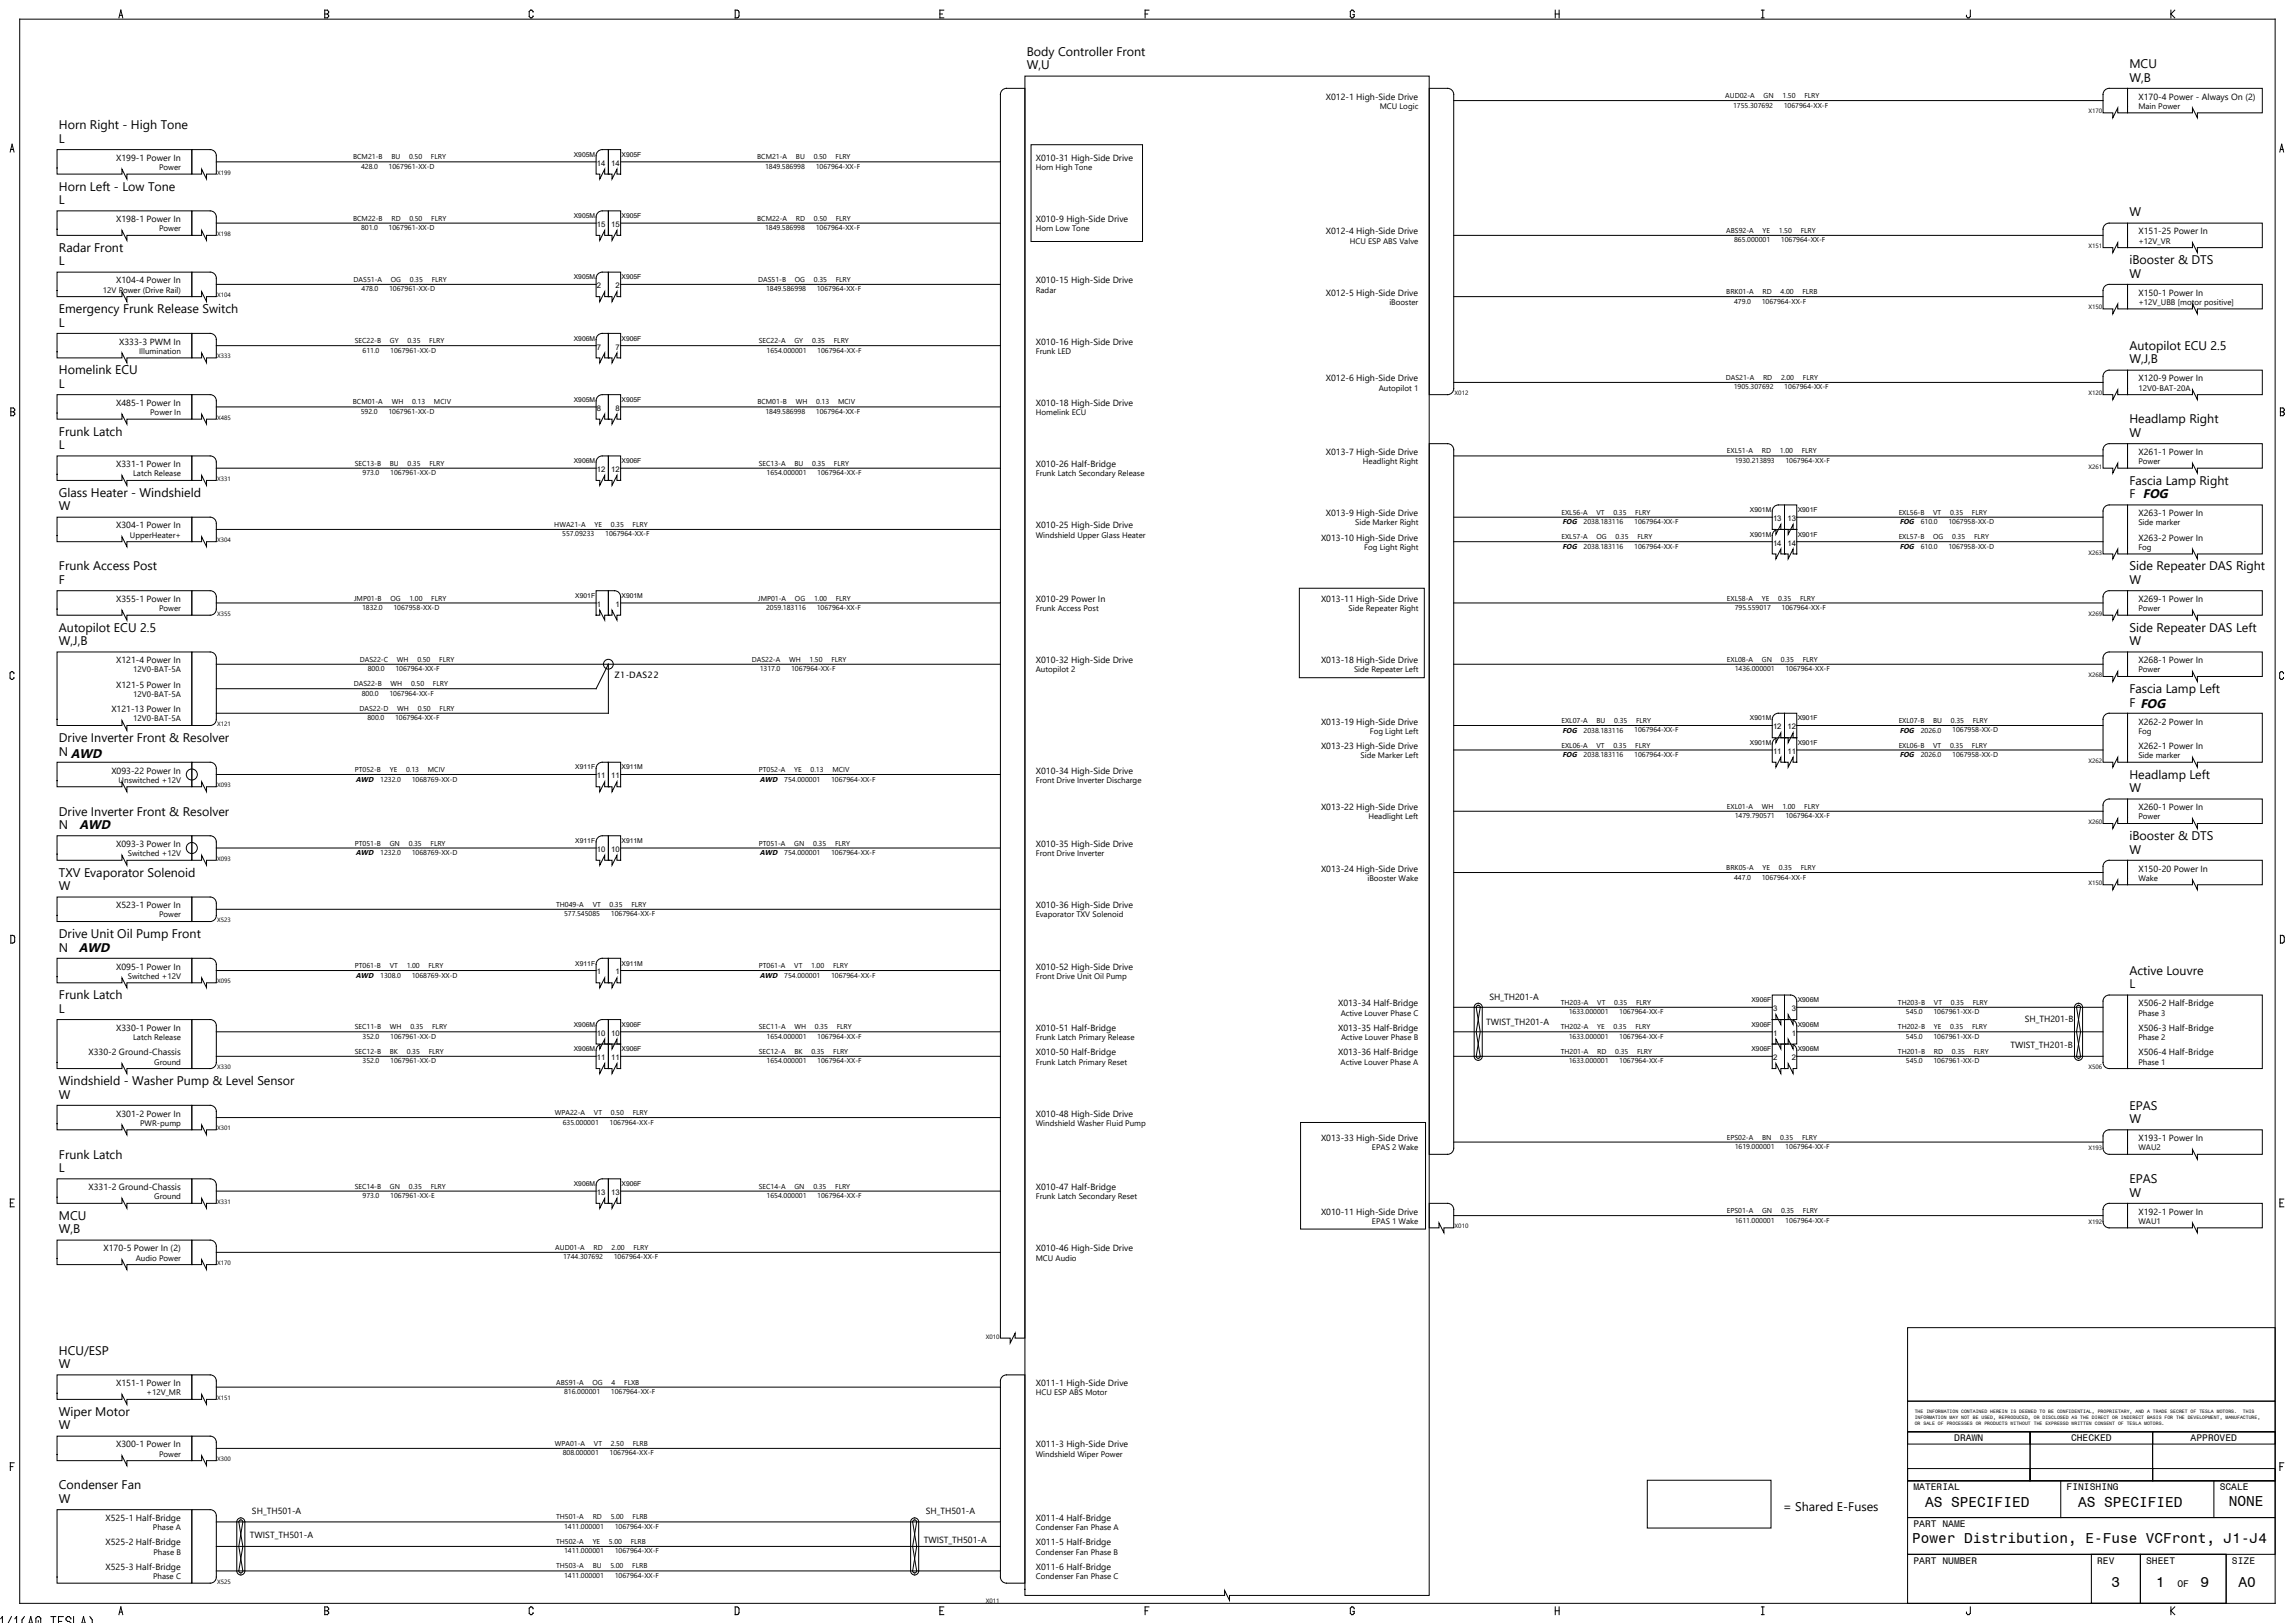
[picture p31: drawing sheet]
<svg xmlns="http://www.w3.org/2000/svg" width="1189mm" height="841mm" viewBox="0 0 1189 841" stroke-linecap="round" stroke-linejoin="round" font-family="sans-serif">
<defs><g id="words">
<g font-size="7.5">
<text x="998" y="781">AS SPECIFIED</text>
<text x="1077" y="781">AS SPECIFIED</text>
<text x="1155" y="781">NONE</text>
<text x="991" y="799">Power Distribution, E-Fuse VCFront, J1-J4</text>
<text x="1094" y="822">3</text>
<text x="1117" y="822">1</text>
<text x="1140" y="822">9</text>
<text x="1160" y="822">A0</text>
</g>
<g font-size="6.6">
<text x="41" y="430">AWD</text>
<text x="41" y="493">AWD</text>
</g>
<g font-size="6.5">
<text x="532" y="29">Body Controller Front</text>
<text x="532" y="36">W,U</text>
<text x="1104" y="35">MCU</text>
<text x="1104" y="42">W,B</text>
<text x="31" y="67">Horn Right - High Tone</text>
<text x="31" y="74">L</text>
<text x="31" y="99">Horn Left - Low Tone</text>
<text x="31" y="106">L</text>
<text x="1104" y="112">W</text>
<text x="31" y="131">Radar Front</text>
<text x="31" y="138">L</text>
<text x="1104" y="137">iBooster &amp; DTS</text>
<text x="1104" y="144">W</text>
<text x="31" y="162">Emergency Frunk Release Switch</text>
<text x="31" y="169">L</text>
<text x="1104" y="181">Autopilot ECU 2.5</text>
<text x="1104" y="188">W,J,B</text>
<text x="31" y="194">Homelink ECU</text>
<text x="31" y="201">L</text>
<text x="1104" y="219">Headlamp Right</text>
<text x="31" y="226">Frunk Latch</text>
<text x="1104" y="226">W</text>
<text x="31" y="233">L</text>
<text x="1104" y="251">Fascia Lamp Right</text>
<text x="31" y="258">Glass Heater - Windshield</text>
<text x="1104" y="258">F FOG</text>
<text x="31" y="265">W</text>
<text x="31" y="296">Frunk Access Post</text>
<text x="1104" y="296">Side Repeater DAS Right</text>
<text x="31" y="303">F</text>
<text x="1104" y="303">W</text>
<text x="31" y="327">Autopilot ECU 2.5</text>
<text x="1104" y="327">Side Repeater DAS Left</text>
<text x="31" y="334">W,J,B</text>
<text x="1104" y="334">W</text>
<text x="1104" y="359">Fascia Lamp Left</text>
<text x="1104" y="366">F FOG</text>
<text x="31" y="385">Drive Inverter Front &amp; Resolver</text>
<text x="31" y="392">N AWD</text>
<text x="1104" y="404">Headlamp Left</text>
<text x="1104" y="411">W</text>
<text x="31" y="423">Drive Inverter Front &amp; Resolver</text>
<text x="31" y="430">N</text>
<text x="1104" y="435">iBooster &amp; DTS</text>
<text x="1104" y="442">W</text>
<text x="31" y="454">TXV Evaporator Solenoid</text>
<text x="31" y="461">W</text>
<text x="31" y="486">Drive Unit Oil Pump Front</text>
<text x="31" y="493">N</text>
<text x="1104" y="505">Active Louvre</text>
<text x="1104" y="512">L</text>
<text x="31" y="518">Frunk Latch</text>
<text x="31" y="525">L</text>
<text x="31" y="562">Windshield - Washer Pump &amp; Level Sensor</text>
<text x="31" y="569">W</text>
<text x="1104" y="575">EPAS</text>
<text x="1104" y="582">W</text>
<text x="31" y="600">Frunk Latch</text>
<text x="31" y="607">L</text>
<text x="1104" y="613">EPAS</text>
<text x="1104" y="620">W</text>
<text x="31" y="632">MCU</text>
<text x="31" y="639">W,B</text>
<text x="31" y="702">HCU/ESP</text>
<text x="31" y="709">W</text>
<text x="31" y="734">Wiper Motor</text>
<text x="31" y="741">W</text>
<text x="31" y="772">Condenser Fan</text>
<text x="31" y="779">W</text>
<text x="924" y="783">= Shared E-Fuses</text>
</g>
<g font-size="5">
<text x="1013" y="747">DRAWN</text>
<text x="1073" y="747">CHECKED</text>
<text x="1135" y="747">APPROVED</text>
<text x="992" y="772">MATERIAL</text>
<text x="1071" y="772">FINISHING</text>
<text x="1150" y="772">SCALE</text>
<text x="992" y="791">PART NAME</text>
<text x="992" y="810">PART NUMBER</text>
<text x="1087" y="810">REV</text>
<text x="1112" y="810">SHEET</text>
<text x="1157" y="810">SIZE</text>
<text x="1128" y="822">OF</text>
</g>
<g font-size="4.6">
<text x="687" y="52">X012-1 High-Side Drive</text>
<text x="1108" y="52">X170-4 Power - Always On (2)</text>
<text x="60" y="83">X199-1 Power In</text>
<text x="537" y="83">X010-31 High-Side Drive</text>
<text x="60" y="115">X198-1 Power In</text>
<text x="537" y="115">X010-9 High-Side Drive</text>
<text x="687" y="121">X012-4 High-Side Drive</text>
<text x="1108" y="121">X151-25 Power In</text>
<text x="60" y="147">X104-4 Power In</text>
<text x="537" y="147">X010-15 High-Side Drive</text>
<text x="687" y="153">X012-5 High-Side Drive</text>
<text x="1108" y="153">X150-1 Power In</text>
<text x="62" y="179">X333-3 PWM In</text>
<text x="537" y="179">X010-16 High-Side Drive</text>
<text x="687" y="198">X012-6 High-Side Drive</text>
<text x="1108" y="198">X120-9 Power In</text>
<text x="60" y="210">X485-1 Power In</text>
<text x="537" y="210">X010-18 High-Side Drive</text>
<text x="687" y="236">X013-7 High-Side Drive</text>
<text x="1108" y="236">X261-1 Power In</text>
<text x="60" y="242">X331-1 Power In</text>
<text x="537" y="242">X010-26 Half-Bridge</text>
<text x="687" y="268">X013-9 High-Side Drive</text>
<text x="1108" y="268">X263-1 Power In</text>
<text x="60" y="274">X304-1 Power In</text>
<text x="537" y="274">X010-25 High-Side Drive</text>
<text x="685" y="280">X013-10 High-Side Drive</text>
<text x="1108" y="280">X263-2 Power In</text>
<text x="60" y="312">X355-1 Power In</text>
<text x="537" y="312">X010-29 Power In</text>
<text x="685" y="312">X013-11 High-Side Drive</text>
<text x="1108" y="312">X269-1 Power In</text>
<text x="60" y="344">X121-4 Power In</text>
<text x="537" y="344">X010-32 High-Side Drive</text>
<text x="685" y="344">X013-18 High-Side Drive</text>
<text x="1108" y="344">X268-1 Power In</text>
<text x="318" y="352">Z1-DAS22</text>
<text x="60" y="356">X121-5 Power In</text>
<text x="58" y="369">X121-13 Power In</text>
<text x="685" y="375">X013-19 High-Side Drive</text>
<text x="1108" y="375">X262-2 Power In</text>
<text x="685" y="388">X013-23 High-Side Drive</text>
<text x="1108" y="388">X262-1 Power In</text>
<text x="58" y="401">X093-22 Power In</text>
<text x="537" y="401">X010-34 High-Side Drive</text>
<text x="685" y="420">X013-22 High-Side Drive</text>
<text x="1108" y="420">X260-1 Power In</text>
<text x="60" y="439">X093-3 Power In</text>
<text x="537" y="439">X010-35 High-Side Drive</text>
<text x="685" y="452">X013-24 High-Side Drive</text>
<text x="1108" y="452">X150-20 Power In</text>
<text x="60" y="471">X523-1 Power In</text>
<text x="537" y="471">X010-36 High-Side Drive</text>
<text x="60" y="502">X095-1 Power In</text>
<text x="537" y="502">X010-52 High-Side Drive</text>
<text x="693" y="521">X013-34 Half-Bridge</text>
<text x="772" y="518">SH_TH201-A</text>
<text x="1108" y="521">X506-2 Half-Bridge</text>
<text x="770" y="531">TWIST_TH201-A</text>
<text x="1049" y="530">SH_TH201-B</text>
<text x="60" y="534">X330-1 Power In</text>
<text x="537" y="534">X010-51 Half-Bridge</text>
<text x="693" y="534">X013-35 Half-Bridge</text>
<text x="1108" y="534">X506-3 Half-Bridge</text>
<text x="1042" y="543">TWIST_TH201-B</text>
<text x="46" y="547">X330-2 Ground-Chassis</text>
<text x="537" y="547">X010-50 Half-Bridge</text>
<text x="693" y="547">X013-36 Half-Bridge</text>
<text x="1108" y="547">X506-4 Half-Bridge</text>
<text x="60" y="579">X301-2 Power In</text>
<text x="537" y="579">X010-48 High-Side Drive</text>
<text x="685" y="591">X013-33 High-Side Drive</text>
<text x="1108" y="591">X193-1 Power In</text>
<text x="46" y="617">X331-2 Ground-Chassis</text>
<text x="537" y="617">X010-47 Half-Bridge</text>
<text x="685" y="629">X010-11 High-Side Drive</text>
<text x="1108" y="629">X192-1 Power In</text>
<text x="54" y="648">X170-5 Power In (2)</text>
<text x="537" y="648">X010-46 High-Side Drive</text>
<text x="60" y="718">X151-1 Power In</text>
<text x="537" y="718">X011-1 High-Side Drive</text>
<text x="60" y="750">X300-1 Power In</text>
<text x="537" y="750">X011-3 High-Side Drive</text>
<text x="131" y="785">SH_TH501-A</text>
<text x="480" y="785">SH_TH501-A</text>
<text x="55" y="788">X525-1 Half-Bridge</text>
<text x="537" y="788">X011-4 Half-Bridge</text>
<text x="130" y="797">TWIST_TH501-A</text>
<text x="55" y="801">X525-2 Half-Bridge</text>
<text x="479" y="800">TWIST_TH501-A</text>
<text x="537" y="801">X011-5 Half-Bridge</text>
<text x="55" y="814">X525-3 Half-Bridge</text>
<text x="537" y="814">X011-6 Half-Bridge</text>
</g>
<g font-size="4.2">
<text x="715" y="56">MCU Logic</text>
<text x="1108" y="56">Main Power</text>
<text x="82" y="88">Power</text>
<text x="537" y="88">Horn High Tone</text>
<text x="82" y="120">Power</text>
<text x="537" y="120">Horn Low Tone</text>
<text x="700" y="126">HCU ESP ABS Valve</text>
<text x="1108" y="126">+12V_VR</text>
<text x="53" y="152">12V Power (Drive Rail)</text>
<text x="537" y="152">Radar</text>
<text x="720" y="158">iBooster</text>
<text x="1108" y="158">+12V_UBB [motor positive]</text>
<text x="72" y="183">Illumination</text>
<text x="537" y="183">Frunk LED</text>
<text x="715" y="202">Autopilot 1</text>
<text x="1108" y="202">12V0-BAT-20A</text>
<text x="78" y="215">Power In</text>
<text x="537" y="215">Homelink ECU</text>
<text x="706" y="241">Headlight Right</text>
<text x="1108" y="241">Power</text>
<text x="69" y="247">Latch Release</text>
<text x="537" y="247">Frunk Latch Secondary Release</text>
<text x="702" y="272">Side Marker Right</text>
<text x="1108" y="272">Side marker</text>
<text x="67" y="279">UpperHeater+</text>
<text x="537" y="279">Windshield Upper Glass Heater</text>
<text x="707" y="285">Fog Light Right</text>
<text x="1108" y="285">Fog</text>
<text x="82" y="317">Power</text>
<text x="537" y="317">Frunk Access Post</text>
<text x="699" y="317">Side Repeater Right</text>
<text x="1108" y="317">Power</text>
<text x="69" y="348">12V0-BAT-5A</text>
<text x="537" y="348">Autopilot 2</text>
<text x="702" y="348">Side Repeater Left</text>
<text x="1108" y="348">Power</text>
<text x="69" y="361">12V0-BAT-5A</text>
<text x="69" y="374">12V0-BAT-5A</text>
<text x="710" y="380">Fog Light Left</text>
<text x="1108" y="380">Fog</text>
<text x="705" y="393">Side Marker Left</text>
<text x="1108" y="393">Side marker</text>
<text x="61" y="406">Unswitched +12V</text>
<text x="537" y="406">Front Drive Inverter Discharge</text>
<text x="709" y="425">Headlight Left</text>
<text x="1108" y="425">Power</text>
<text x="66" y="444">Switched +12V</text>
<text x="537" y="444">Front Drive Inverter</text>
<text x="709" y="456">iBooster Wake</text>
<text x="1108" y="456">Wake</text>
<text x="82" y="475">Power</text>
<text x="537" y="475">Evaporator TXV Solenoid</text>
<text x="66" y="507">Switched +12V</text>
<text x="537" y="507">Front Drive Unit Oil Pump</text>
<text x="695" y="526">Active Louver Phase C</text>
<text x="1108" y="526">Phase 3</text>
<text x="69" y="539">Latch Release</text>
<text x="537" y="539">Frunk Latch Primary Release</text>
<text x="695" y="539">Active Louver Phase B</text>
<text x="1108" y="539">Phase 2</text>
<text x="80" y="552">Ground</text>
<text x="537" y="552">Frunk Latch Primary Reset</text>
<text x="695" y="552">Active Louver Phase A</text>
<text x="1108" y="552">Phase 1</text>
<text x="73" y="583">PWR-pump</text>
<text x="537" y="583">Windshield Washer Fluid Pump</text>
<text x="711" y="596">EPAS 2 Wake</text>
<text x="1108" y="596">WAU2</text>
<text x="80" y="621">Ground</text>
<text x="537" y="621">Frunk Latch Secondary Reset</text>
<text x="711" y="634">EPAS 1 Wake</text>
<text x="1108" y="634">WAU1</text>
<text x="70" y="653">Audio Power</text>
<text x="537" y="653">MCU Audio</text>
<text x="76" y="723">+12V_MR</text>
<text x="537" y="723">HCU ESP ABS Motor</text>
<text x="82" y="755">Power</text>
<text x="537" y="755">Windshield Wiper Power</text>
<text x="79" y="793">Phase A</text>
<text x="537" y="793">Condenser Fan Phase A</text>
<text x="80" y="806">Phase B</text>
<text x="537" y="806">Condenser Fan Phase B</text>
<text x="79" y="818">Phase C</text>
<text x="537" y="818">Condenser Fan Phase C</text>
</g>
<g font-size="4">
<text x="309" y="86">14</text>
<text x="317" y="86">14</text>
<text x="309" y="118">15</text>
<text x="317" y="118">15</text>
<text x="309" y="149">2</text>
<text x="319" y="149">2</text>
<text x="309" y="181">7</text>
<text x="319" y="181">7</text>
<text x="309" y="213">8</text>
<text x="319" y="213">8</text>
<text x="309" y="245">12</text>
<text x="317" y="245">12</text>
<text x="919" y="270">13</text>
<text x="926" y="270">13</text>
<text x="919" y="283">14</text>
<text x="926" y="283">14</text>
<text x="309" y="314">1</text>
<text x="319" y="314">1</text>
<text x="919" y="378">12</text>
<text x="926" y="378">12</text>
<text x="919" y="391">11</text>
<text x="926" y="391">11</text>
<text x="309" y="403">11</text>
<text x="317" y="403">11</text>
<text x="309" y="441">10</text>
<text x="317" y="441">10</text>
<text x="309" y="505">1</text>
<text x="319" y="505">1</text>
<text x="919" y="524">3</text>
<text x="929" y="524">3</text>
<text x="309" y="537">10</text>
<text x="317" y="537">10</text>
<text x="919" y="537">1</text>
<text x="929" y="537">1</text>
<text x="309" y="549">11</text>
<text x="317" y="549">11</text>
<text x="919" y="549">2</text>
<text x="929" y="549">2</text>
<text x="309" y="619">13</text>
<text x="317" y="619">13</text>
</g>
<g font-size="3.8">
<text x="810" y="272">FOG</text>
<text x="985" y="272">FOG</text>
<text x="810" y="284">FOG</text>
<text x="985" y="284">FOG</text>
<text x="810" y="380">FOG</text>
<text x="985" y="380">FOG</text>
<text x="810" y="392">FOG</text>
<text x="985" y="392">FOG</text>
<text x="184" y="405">AWD</text>
<text x="394" y="405">AWD</text>
<text x="184" y="443">AWD</text>
<text x="394" y="443">AWD</text>
<text x="184" y="507">AWD</text>
<text x="394" y="507">AWD</text>
</g>
<g font-size="3.7">
<text x="894" y="51">AUD02-A</text>
<text x="914" y="51">GN</text>
<text x="924" y="51">1.50</text>
<text x="935" y="51">FLRY</text>
<text x="898" y="56">1755.307692</text>
<text x="924" y="56">1067964-XX-F</text>
<text x="183" y="83">BCM21-B</text>
<text x="203" y="83">BU</text>
<text x="212" y="83">0.50</text>
<text x="223" y="83">FLRY</text>
<text x="392" y="83">BCM21-A</text>
<text x="413" y="83">BU</text>
<text x="422" y="83">0.50</text>
<text x="433" y="83">FLRY</text>
<text x="187" y="88">428.0</text>
<text x="201" y="88">1067961-XX-D</text>
<text x="396" y="88">1849.586998</text>
<text x="423" y="88">1067964-XX-F</text>
<text x="183" y="114">BCM22-B</text>
<text x="187" y="119">801.0</text>
<text x="201" y="119">1067961-XX-D</text>
<text x="203" y="114">RD</text>
<text x="212" y="114">0.50</text>
<text x="224" y="114">FLRY</text>
<text x="392" y="114">BCM22-A</text>
<text x="396" y="119">1849.586998</text>
<text x="413" y="114">RD</text>
<text x="422" y="114">0.50</text>
<text x="423" y="119">1067964-XX-F</text>
<text x="433" y="114">FLRY</text>
<text x="895" y="121">ABS92-A</text>
<text x="899" y="126">865.000001</text>
<text x="913" y="121">YE</text>
<text x="922" y="121">1.50</text>
<text x="923" y="126">1067964-XX-F</text>
<text x="933" y="121">FLRY</text>
<text x="183" y="146">DAS51-A</text>
<text x="203" y="146">OG</text>
<text x="212" y="146">0.35</text>
<text x="224" y="146">FLRY</text>
<text x="393" y="146">DAS51-B</text>
<text x="412" y="146">OG</text>
<text x="422" y="146">0.35</text>
<text x="433" y="146">FLRY</text>
<text x="187" y="151">478.0</text>
<text x="202" y="151">1067961-XX-D</text>
<text x="397" y="151">1849.586998</text>
<text x="423" y="151">1067964-XX-F</text>
<text x="895" y="152">BRK01-A</text>
<text x="913" y="152">RD</text>
<text x="923" y="152">4.00</text>
<text x="934" y="152">FLRB</text>
<text x="899" y="157">479.0</text>
<text x="913" y="157">1067964-XX-F</text>
<text x="184" y="178">SEC22-B</text>
<text x="202" y="178">GY</text>
<text x="211" y="178">0.35</text>
<text x="222" y="178">FLRY</text>
<text x="393" y="178">SEC22-A</text>
<text x="412" y="178">GY</text>
<text x="421" y="178">0.35</text>
<text x="432" y="178">FLRY</text>
<text x="188" y="183">611.0</text>
<text x="202" y="183">1067961-XX-D</text>
<text x="397" y="183">1654.000001</text>
<text x="424" y="183">1067964-XX-F</text>
<text x="894" y="197">DAS21-A</text>
<text x="914" y="197">RD</text>
<text x="923" y="197">2.00</text>
<text x="934" y="197">FLRY</text>
<text x="898" y="202">1905.307692</text>
<text x="925" y="202">1067964-XX-F</text>
<text x="183" y="210">BCM01-A</text>
<text x="203" y="210">WH</text>
<text x="214" y="210">0.13</text>
<text x="225" y="210">MCIV</text>
<text x="393" y="210">BCM01-B</text>
<text x="412" y="210">WH</text>
<text x="423" y="210">0.13</text>
<text x="434" y="210">MCIV</text>
<text x="187" y="214">592.0</text>
<text x="201" y="214">1067961-XX-D</text>
<text x="397" y="214">1849.586998</text>
<text x="423" y="214">1067964-XX-F</text>
<text x="895" y="235">EXL51-A</text>
<text x="899" y="240">1930.213893</text>
<text x="913" y="235">RD</text>
<text x="922" y="235">1.00</text>
<text x="925" y="240">1067964-XX-F</text>
<text x="934" y="235">FLRY</text>
<text x="184" y="241">SEC13-B</text>
<text x="202" y="241">BU</text>
<text x="211" y="241">0.35</text>
<text x="223" y="241">FLRY</text>
<text x="393" y="241">SEC13-A</text>
<text x="412" y="241">BU</text>
<text x="421" y="241">0.35</text>
<text x="432" y="241">FLRY</text>
<text x="188" y="246">973.0</text>
<text x="202" y="246">1067961-XX-D</text>
<text x="397" y="246">1654.000001</text>
<text x="424" y="246">1067964-XX-F</text>
<text x="809" y="267">EXL56-A</text>
<text x="827" y="267">VT</text>
<text x="836" y="267">0.35</text>
<text x="847" y="267">FLRY</text>
<text x="984" y="267">EXL56-B</text>
<text x="1002" y="267">VT</text>
<text x="1011" y="267">0.35</text>
<text x="1022" y="267">FLRY</text>
<text x="287" y="273">HWA21-A</text>
<text x="308" y="273">YE</text>
<text x="317" y="273">0.35</text>
<text x="328" y="273">FLRY</text>
<text x="821" y="272">2038.183116</text>
<text x="847" y="272">1067964-XX-F</text>
<text x="995" y="272">610.0</text>
<text x="1010" y="272">1067958-XX-D</text>
<text x="291" y="278">557.09233</text>
<text x="314" y="278">1067964-XX-F</text>
<text x="809" y="279">EXL57-A</text>
<text x="827" y="279">OG</text>
<text x="837" y="279">0.35</text>
<text x="849" y="279">FLRY</text>
<text x="984" y="279">EXL57-B</text>
<text x="1002" y="279">OG</text>
<text x="1012" y="279">0.35</text>
<text x="1023" y="279">FLRY</text>
<text x="821" y="284">2038.183116</text>
<text x="847" y="284">1067964-XX-F</text>
<text x="995" y="284">610.0</text>
<text x="1010" y="284">1067958-XX-D</text>
<text x="184" y="311">JMP01-B</text>
<text x="202" y="311">OG</text>
<text x="212" y="311">1.00</text>
<text x="224" y="311">FLRY</text>
<text x="393" y="311">JMP01-A</text>
<text x="412" y="311">OG</text>
<text x="422" y="311">1.00</text>
<text x="433" y="311">FLRY</text>
<text x="895" y="311">EXL58-A</text>
<text x="913" y="311">YE</text>
<text x="922" y="311">0.35</text>
<text x="933" y="311">FLRY</text>
<text x="188" y="316">1832.0</text>
<text x="204" y="316">1067958-XX-D</text>
<text x="397" y="316">2059.183116</text>
<text x="423" y="316">1067964-XX-F</text>
<text x="899" y="316">795.559017</text>
<text x="923" y="316">1067964-XX-F</text>
<text x="186" y="343">DAS22-C</text>
<text x="191" y="348">800.0</text>
<text x="205" y="348">1067964-XX-F</text>
<text x="206" y="343">WH</text>
<text x="216" y="343">0.50</text>
<text x="228" y="343">FLRY</text>
<text x="390" y="343">DAS22-A</text>
<text x="394" y="348">1317.0</text>
<text x="409" y="343">WH</text>
<text x="410" y="348">1067964-XX-F</text>
<text x="420" y="343">1.50</text>
<text x="431" y="343">FLRY</text>
<text x="895" y="343">EXL08-A</text>
<text x="899" y="348">1436.000001</text>
<text x="913" y="343">GN</text>
<text x="923" y="343">0.35</text>
<text x="925" y="348">1067964-XX-F</text>
<text x="934" y="343">FLRY</text>
<text x="183" y="356">DAS22-B</text>
<text x="202" y="356">WH</text>
<text x="213" y="356">0.50</text>
<text x="224" y="356">FLRY</text>
<text x="187" y="361">800.0</text>
<text x="202" y="361">1067964-XX-F</text>
<text x="186" y="368">DAS22-D</text>
<text x="206" y="368">WH</text>
<text x="216" y="368">0.50</text>
<text x="228" y="368">FLRY</text>
<text x="190" y="373">800.0</text>
<text x="205" y="373">1067964-XX-F</text>
<text x="809" y="375">EXL07-A</text>
<text x="827" y="375">BU</text>
<text x="837" y="375">0.35</text>
<text x="848" y="375">FLRY</text>
<text x="984" y="375">EXL07-B</text>
<text x="1002" y="375">BU</text>
<text x="1011" y="375">0.35</text>
<text x="1022" y="375">FLRY</text>
<text x="821" y="380">2038.183116</text>
<text x="847" y="380">1067964-XX-F</text>
<text x="995" y="380">2026.0</text>
<text x="1012" y="380">1067958-XX-D</text>
<text x="809" y="387">EXL06-A</text>
<text x="827" y="387">VT</text>
<text x="836" y="387">0.35</text>
<text x="847" y="387">FLRY</text>
<text x="984" y="387">EXL06-B</text>
<text x="1002" y="387">VT</text>
<text x="1011" y="387">0.35</text>
<text x="1022" y="387">FLRY</text>
<text x="821" y="392">2038.183116</text>
<text x="847" y="392">1067964-XX-F</text>
<text x="995" y="392">2026.0</text>
<text x="1012" y="392">1067958-XX-D</text>
<text x="184" y="400">PT052-B</text>
<text x="202" y="400">YE</text>
<text x="210" y="400">0.13</text>
<text x="222" y="400">MCIV</text>
<text x="393" y="400">PT052-A</text>
<text x="412" y="400">YE</text>
<text x="420" y="400">0.13</text>
<text x="431" y="400">MCIV</text>
<text x="197" y="405">1232.0</text>
<text x="213" y="405">1068769-XX-D</text>
<text x="406" y="405">754.000001</text>
<text x="431" y="405">1067964-XX-F</text>
<text x="895" y="419">EXL01-A</text>
<text x="913" y="419">WH</text>
<text x="924" y="419">1.00</text>
<text x="935" y="419">FLRY</text>
<text x="899" y="424">1479.790571</text>
<text x="925" y="424">1067964-XX-F</text>
<text x="184" y="438">PT051-B</text>
<text x="197" y="443">1232.0</text>
<text x="202" y="438">GN</text>
<text x="212" y="438">0.35</text>
<text x="213" y="443">1068769-XX-D</text>
<text x="223" y="438">FLRY</text>
<text x="393" y="438">PT051-A</text>
<text x="406" y="443">754.000001</text>
<text x="412" y="438">GN</text>
<text x="421" y="438">0.35</text>
<text x="431" y="443">1067964-XX-F</text>
<text x="433" y="438">FLRY</text>
<text x="895" y="451">BRK05-A</text>
<text x="899" y="456">447.0</text>
<text x="913" y="456">1067964-XX-F</text>
<text x="913" y="451">YE</text>
<text x="922" y="451">0.35</text>
<text x="933" y="451">FLRY</text>
<text x="288" y="470">TH049-A</text>
<text x="307" y="470">VT</text>
<text x="316" y="470">0.35</text>
<text x="327" y="470">FLRY</text>
<text x="292" y="475">577.545085</text>
<text x="317" y="475">1067964-XX-F</text>
<text x="184" y="502">PT061-B</text>
<text x="202" y="502">VT</text>
<text x="211" y="502">1.00</text>
<text x="222" y="502">FLRY</text>
<text x="393" y="502">PT061-A</text>
<text x="412" y="502">VT</text>
<text x="420" y="502">1.00</text>
<text x="432" y="502">FLRY</text>
<text x="197" y="507">1308.0</text>
<text x="213" y="507">1068769-XX-D</text>
<text x="406" y="507">754.000001</text>
<text x="431" y="507">1067964-XX-F</text>
<text x="809" y="521">TH203-A</text>
<text x="828" y="521">VT</text>
<text x="837" y="521">0.35</text>
<text x="848" y="521">FLRY</text>
<text x="984" y="521">TH203-B</text>
<text x="1002" y="521">VT</text>
<text x="1011" y="521">0.35</text>
<text x="1022" y="521">FLRY</text>
<text x="813" y="526">1633.000001</text>
<text x="839" y="526">1067964-XX-F</text>
<text x="988" y="526">545.0</text>
<text x="1002" y="526">1067961-XX-D</text>
<text x="184" y="533">SEC11-B</text>
<text x="202" y="533">WH</text>
<text x="213" y="533">0.35</text>
<text x="224" y="533">FLRY</text>
<text x="393" y="533">SEC11-A</text>
<text x="412" y="533">WH</text>
<text x="422" y="533">0.35</text>
<text x="434" y="533">FLRY</text>
<text x="809" y="533">TH202-A</text>
<text x="828" y="533">YE</text>
<text x="836" y="533">0.35</text>
<text x="848" y="533">FLRY</text>
<text x="984" y="533">TH202-B</text>
<text x="1002" y="533">YE</text>
<text x="1011" y="533">0.35</text>
<text x="1022" y="533">FLRY</text>
<text x="188" y="538">352.0</text>
<text x="202" y="538">1067961-XX-D</text>
<text x="397" y="538">1654.000001</text>
<text x="424" y="538">1067964-XX-F</text>
<text x="813" y="538">1633.000001</text>
<text x="839" y="538">1067964-XX-F</text>
<text x="988" y="538">545.0</text>
<text x="1002" y="538">1067961-XX-D</text>
<text x="184" y="546">SEC12-B</text>
<text x="188" y="551">352.0</text>
<text x="202" y="546">BK</text>
<text x="202" y="551">1067961-XX-D</text>
<text x="211" y="546">0.35</text>
<text x="222" y="546">FLRY</text>
<text x="393" y="546">SEC12-A</text>
<text x="397" y="551">1654.000001</text>
<text x="412" y="546">BK</text>
<text x="421" y="546">0.35</text>
<text x="424" y="551">1067964-XX-F</text>
<text x="432" y="546">FLRY</text>
<text x="809" y="546">TH201-A</text>
<text x="813" y="551">1633.000001</text>
<text x="828" y="546">RD</text>
<text x="837" y="546">0.35</text>
<text x="839" y="551">1067964-XX-F</text>
<text x="848" y="546">FLRY</text>
<text x="984" y="546">TH201-B</text>
<text x="988" y="551">545.0</text>
<text x="1002" y="551">1067961-XX-D</text>
<text x="1002" y="546">RD</text>
<text x="1012" y="546">0.35</text>
<text x="1023" y="546">FLRY</text>
<text x="288" y="578">WPA22-A</text>
<text x="308" y="578">VT</text>
<text x="317" y="578">0.50</text>
<text x="328" y="578">FLRY</text>
<text x="292" y="583">635.000001</text>
<text x="316" y="583">1067964-XX-F</text>
<text x="895" y="591">EPS02-A</text>
<text x="913" y="591">BN</text>
<text x="923" y="591">0.35</text>
<text x="934" y="591">FLRY</text>
<text x="899" y="595">1619.000001</text>
<text x="925" y="595">1067964-XX-F</text>
<text x="184" y="616">SEC14-B</text>
<text x="202" y="616">GN</text>
<text x="212" y="616">0.35</text>
<text x="223" y="616">FLRY</text>
<text x="393" y="616">SEC14-A</text>
<text x="412" y="616">GN</text>
<text x="422" y="616">0.35</text>
<text x="433" y="616">FLRY</text>
<text x="188" y="621">973.0</text>
<text x="202" y="621">1067961-XX-E</text>
<text x="397" y="621">1654.000001</text>
<text x="424" y="621">1067964-XX-F</text>
<text x="895" y="629">EPS01-A</text>
<text x="913" y="629">GN</text>
<text x="923" y="629">0.35</text>
<text x="934" y="629">FLRY</text>
<text x="899" y="634">1611.000001</text>
<text x="925" y="634">1067964-XX-F</text>
<text x="288" y="648">AUD01-A</text>
<text x="308" y="648">RD</text>
<text x="317" y="648">2.00</text>
<text x="328" y="648">FLRY</text>
<text x="292" y="653">1744.307692</text>
<text x="318" y="653">1067964-XX-F</text>
<text x="288" y="718">ABS91-A</text>
<text x="307" y="718">OG</text>
<text x="317" y="718">4</text>
<text x="324" y="718">FLXB</text>
<text x="292" y="722">816.000001</text>
<text x="317" y="722">1067964-XX-F</text>
<text x="288" y="749">WPA01-A</text>
<text x="308" y="749">VT</text>
<text x="317" y="749">2.50</text>
<text x="328" y="749">FLRB</text>
<text x="292" y="754">808.000001</text>
<text x="316" y="754">1067964-XX-F</text>
<text x="288" y="787">TH501-A</text>
<text x="307" y="787">RD</text>
<text x="317" y="787">5.00</text>
<text x="328" y="787">FLRB</text>
<text x="292" y="792">1411.000001</text>
<text x="319" y="792">1067964-XX-F</text>
<text x="288" y="800">TH502-A</text>
<text x="307" y="800">YE</text>
<text x="316" y="800">5.00</text>
<text x="327" y="800">FLRB</text>
<text x="292" y="805">1411.000001</text>
<text x="319" y="805">1067964-XX-F</text>
<text x="288" y="813">TH503-A</text>
<text x="307" y="813">BU</text>
<text x="316" y="813">5.00</text>
<text x="328" y="813">FLRB</text>
<text x="292" y="818">1411.000001</text>
<text x="319" y="818">1067964-XX-F</text>
</g>
<g font-size="3.5">
<text x="297" y="81">X905M</text>
<text x="322" y="81">X905F</text>
<text x="297" y="113">X905M</text>
<text x="322" y="113">X905F</text>
<text x="297" y="145">X905M</text>
<text x="322" y="145">X905F</text>
<text x="297" y="177">X906M</text>
<text x="322" y="177">X906F</text>
<text x="297" y="208">X905M</text>
<text x="322" y="208">X905F</text>
<text x="297" y="240">X906M</text>
<text x="322" y="240">X906F</text>
<text x="907" y="265">X901M</text>
<text x="932" y="265">X901F</text>
<text x="907" y="278">X901M</text>
<text x="932" y="278">X901F</text>
<text x="298" y="310">X901F</text>
<text x="322" y="310">X901M</text>
<text x="907" y="373">X901M</text>
<text x="932" y="373">X901F</text>
<text x="907" y="386">X901M</text>
<text x="932" y="386">X901F</text>
<text x="298" y="399">X911F</text>
<text x="322" y="399">X911M</text>
<text x="298" y="437">X911F</text>
<text x="322" y="437">X911M</text>
<text x="298" y="500">X911F</text>
<text x="322" y="500">X911M</text>
<text x="908" y="519">X906F</text>
<text x="932" y="519">X906M</text>
<text x="297" y="532">X906M</text>
<text x="322" y="532">X906F</text>
<text x="908" y="532">X906F</text>
<text x="932" y="532">X906M</text>
<text x="297" y="545">X906M</text>
<text x="322" y="545">X906F</text>
<text x="908" y="545">X906F</text>
<text x="932" y="545">X906M</text>
<text x="297" y="615">X906M</text>
<text x="322" y="615">X906F</text>
</g>
<g font-size="3.2">
<text x="1082" y="59">X170</text>
<text x="113" y="91">X199</text>
<text x="113" y="122">X198</text>
<text x="1082" y="129">X151</text>
<text x="113" y="154">X104</text>
<text x="1082" y="160">X150</text>
<text x="113" y="186">X333</text>
<text x="754" y="205">X012</text>
<text x="1082" y="205">X120</text>
<text x="113" y="218">X485</text>
<text x="1082" y="243">X261</text>
<text x="113" y="249">X331</text>
<text x="113" y="281">X304</text>
<text x="1082" y="287">X263</text>
<text x="113" y="319">X355</text>
<text x="1082" y="319">X269</text>
<text x="1082" y="351">X268</text>
<text x="113" y="376">X121</text>
<text x="1082" y="395">X262</text>
<text x="113" y="408">X093</text>
<text x="1082" y="427">X260</text>
<text x="113" y="446">X093</text>
<text x="1082" y="459">X150</text>
<text x="113" y="478">X523</text>
<text x="113" y="510">X095</text>
<text x="113" y="554">X330</text>
<text x="1082" y="554">X506</text>
<text x="113" y="586">X301</text>
<text x="1082" y="596">X193</text>
<text x="113" y="624">X331</text>
<text x="1082" y="634">X192</text>
<text x="754" y="637">X010</text>
<text x="113" y="656">X170</text>
<text x="511" y="694">X010</text>
<text x="113" y="725">X151</text>
<text x="113" y="757">X300</text>
<text x="113" y="821">X525</text>
<text x="511" y="831">X011</text>
</g>
<g font-size="2.5">
<text x="992" y="732">THE INFORMATION CONTAINED HEREIN IS DEEMED TO BE CONFIDENTIAL, PROPRIETARY, AND A TRADE SECRET OF TESLA MOTORS.</text>
<text x="992" y="736">INFORMATION MAY NOT BE USED, REPRODUCED, OR DISCLOSED AS THE DIRECT OR INDIRECT BASIS FOR THE DEVELOPMENT, MANUFACTURE,</text>
<text x="1162" y="732">THIS</text>
<text x="992" y="739">OR SALE OF PROCESSES OR PRODUCTS WITHOUT THE EXPRESSD WRITTEN CONSENT OF TESLA MOTORS.</text>
</g>
</g></defs>
<g fill="none" stroke="#000" stroke-width=".52">
<path d="M10 10h1169v821h-1169zM62 9l1-4 1 4M62 8h1M168 5h2v1v1v2h-2zM168 7h2M276 6v-1l-2 1v3h2v-1M381 5l2 1v2l-1 1h-1zM487 7h1M489 5h-2v4h2M593 7h2M595 5h-2v4M702 6l-1-1-1 1v3h2v-1h-1"/>
<path d="M806 7h2M806 5v4M808 5v4M913 9h1M913 5h1M914 5v4M1021 5v4h-1l-1-1M1125 5v4M1127 5l-2 2 2 2M531 39h210v788h-104v2l-2-5v3h-104zM519 47l3-1h9v647h-5v-2l-2 5v-3h-6v-644zM741 46h9a3 3 0 0 1 3 3v152a3 3 0 0 1-3 4h-9z"/>
<path d="M753 52h337M1091 47l2-1h10v12h-5v-2l-3 5v-3h-5v-9zM1103 46h69v12h-33v3l-3-5v2h-33zM5 79l1-4 1 4M6 77h1M30 78h69v12h-33v3l-3-5v2h-33zM99 78h10a3 3 0 0 1 3 3v9h-5v3l-3-5v2h-5zM310 78h1h4v12h-2v-2l-2 5v-3h-2v-9zM315 78h7v12h-2v-2l-3 5v-3h-2zM534 75h58v50h-58zM1181 79l1-4 1 4M1182 77h1"/>
<path d="M112 84h197M315 90h.1M322 84h196M30 109h69v13h-33v3l-3-6v3h-33zM99 109h10a3 3 0 0 1 3 3v10h-5v3l-3-6v3h-5zM112 116h197M310 110l1-1h4v13h-2v-3l-2 6v-3h-2v-10zM315 109h7v13h-2v-3l-3 6v-3h-2zM322 116h196M1091 117l2-1h10v12h-5v-2l-3 5v-3h-5v-9zM1103 116h69v12h-33v3l-3-5v2h-33zM315 122h.1"/>
<path d="M753 122h337M30 141h69v13h-33v2l-3-5v3h-33zM99 141h10a3 3 0 0 1 3 3v10h-5v2l-3-5v3h-5zM112 147h197M310 142l1-1h4v13h-2v-3l-2 5v-2h-2v-10zM315 154h.1M315 141h7v13h-2v-3l-3 5v-2h-2zM322 147h196M753 154h337M1091 148l2-1h10v13h-5v-2l-3 5v-3h-5v-9zM1103 147h69v13h-33v3l-3-5v2h-33zM30 173h69v12h-33v3l-3-5v2h-33z"/>
<path d="M99 173h10a3 3 0 0 1 3 3v9h-5v3l-3-5v2h-5zM112 179h197M310 174l1-1h4v12h-2v-2l-2 5v-3h-2v-9zM315 173h7v12h-2v-2l-3 5v-3h-2zM322 179h196M315 185h.1M753 198h337M1091 193l2-1h10v13h-5v-3l-3 5v-2h-5v-10zM1103 192h69v13h-33v2l-3-5v3h-33zM6 211h1l1 1-1 1 1 2h-1h-1zM6 213h1M30 205h69v12h-33v3l-3-5v2h-33z"/>
<path d="M99 205h10a3 3 0 0 1 3 3v9h-5v3l-3-5v2h-5zM112 211h197M310 205h1h4v12h-2v-2l-2 5v-3h-2v-9zM315 217h.1M315 205h7v12h-2v-2l-3 5v-3h-2zM322 211h196M1182 211h1l1 1-1 1 1 2h-1h-1zM1182 213h1M30 236h69v13h-33v2l-3-5v3h-33zM99 236h10a3 3 0 0 1 3 3v10h-5v2l-3-5v3h-5zM310 237l1-1h4v13h-2v-3l-2 5v-2h-2v-10zM315 236h7v13h-2v-3l-3 5v-2h-2z"/>
<path d="M741 230h9a3 3 0 0 1 3 3v362a3 3 0 0 1-3 3h-9zM753 236h337M1091 231l2-1h10v13h-5v-3l-3 5v-2h-5v-10zM1103 230h69v13h-33v2l-3-5v3h-33zM112 243h197M315 249h.1M322 243h196M30 268h69v13h-33v2l-3-5v3h-33zM99 268h10a3 3 0 0 1 3 3v10h-5v2l-3-5v3h-5zM112 274h406M753 268h165M919 263l2-1h4v12h-2v-2l-3 5v-3h-2v-9z"/>
<path d="M919 275l2-1h4v13h-2v-2l-3 5v-3h-2v-9zM925 274h.1M925 262h6v12h-2v-2l-2 5v-3h-2zM925 274h6v13h-2v-2l-2 5v-3h-2zM931 268h159M1091 263l2-1h10v25h-5v-2l-3 5v-3h-5v-22zM1103 262h69v25h-33v3l-3-5v2h-33zM753 281h165M925 287h.1M931 281h159M30 306h69v13h-33v2l-3-5v3h-33zM99 306h10a3 3 0 0 1 3 3v7a3 3 0 0 1-3 3h-10z"/>
<path d="M112 312h197M309 306h6v13h-2v2l-2-5v3h-2zM315 306h3a3 3 0 0 1 4 3v10h-2v2l-3-5v3h-2zM315 319h.1M322 312h196M673 305h65v46h-65zM753 312h337M1091 307l2-1h10v13h-5v-3l-3 5v-2h-5v-10zM1103 306h69v13h-33v2l-3-5v3h-33zM30 338h69v38h-33v2l-3-5v3h-33zM99 338h10a3 3 0 0 1 3 3v32a3 3 0 0 1-3 3h-10zM1091 339l2-1h10v13h-5v-3l-3 5v-2h-5v-10z"/>
<path d="M1103 338h69v13h-33v2l-3-5v3h-33zM7 349v-1l-2 1v2l2 1v-1M112 344h406M112 357h197l6-13v26h-203M753 344h337M1183 349v-1l-2 1v2l2 1v-1M753 376h165M919 371l2-1h4v12h-2v-2l-3 5v-3h-2v-9zM925 370h6v12h-2v-2l-2 5v-3h-2zM931 376h159M1091 371l2-1h10v25h-5v-3l-3 6v-3h-5v-22zM1103 370h69v25h-33v3l-3-6v3h-33z"/>
<path d="M30 395h69v13h-33v2l-3-5v3h-33zM99 395h10a3 3 0 0 1 3 3v10h-5v2l-3-5v3h-5zM310 396l1-1h4v13h-2v-3l-2 5v-2h-2v-10zM315 395h7v13h-2v-3l-3 5v-2h-2zM753 389h165M919 383l2-1h4v13h-2v-3l-3 6v-3h-2v-10zM925 382h.1M925 395h.1M925 382h6v13h-2v-3l-2 6v-3h-2zM931 389h159M112 401h197M315 408h.1"/>
<path d="M322 401h196M1091 415l2-1h10v13h-5v-3l-3 5v-2h-5v-10zM1103 414h69v13h-33v2l-3-5v3h-33zM30 433h69v13h-33v2l-3-5v3h-33zM99 433h10a3 3 0 0 1 3 3v10h-5v2l-3-5v3h-5zM112 439h197M310 434l1-1h4v13h-2v-3l-2 5v-2h-2v-10zM315 433h7v13h-2v-3l-3 5v-2h-2zM322 439h196M753 420h337M315 446h.1M753 452h337"/>
<path d="M1091 447l2-1h10v12h-5v-2l-3 5v-3h-5v-9zM1103 446h69v12h-33v3l-3-5v2h-33zM30 465h69v13h-69zM99 465h10a3 3 0 0 1 3 3v6a3 3 0 0 1-3 4h-10zM112 471h406M6 485h1l1 1v2l-1 1h-1zM30 497h69v12h-33v3l-3-5v2h-33zM99 497h10a3 3 0 0 1 3 3v9h-5v3l-3-5v2h-5zM310 498l1-1h4v12h-2v-2l-2 5v-3h-2v-9zM315 497h7v12h-2v-2l-3 5v-3h-2zM1182 485h2v1v2l-1 1h-1zM112 503h197"/>
<path d="M315 509h.1M322 503h196M918 516h7v12h-2v3l-3-5v2h-2zM925 516h3a3 3 0 0 1 3 3v9h-2v3l-2-5v2h-2zM1091 517l2-1h10v38h-10a3 3 0 0 1-3-3v-32zM1103 516h69v38h-69zM30 528h69v26h-33v2l-3-5v3h-33zM99 528h10a3 3 0 0 1 3 3v20a3 3 0 0 1-3 3h-10zM112 535h197M310 529l1-1h4v13h-2v-3l-2 6v-3h-2v-10zM315 528h7v13h-2v-3l-3 6v-3h-2zM322 535h196"/>
<path d="M753 535h165M753 522h165M765 520a2.1 2.1 0 0 1 2 0 2.1 2.1 0 0 1 1 2v25a2.1 2.1 0 0 1-2 2 2.1 2.1 0 0 1-2-2v-25zM765 521a1 1 0 0 1 1 0 1 1 0 0 1 1 1l-2 13 2 12a1 1 0 0 1-1 1 1 1 0 0 1-1-1l2-12zM918 528h7v13h-2v3l-3-6v3h-2zM925 528h3a3 3 0 0 1 3 3v10h-2v3l-2-6v3h-2zM925 528h.1M931 535h159M931 522h159M1076 520a2.1 2.1 0 0 1 2 0 2.1 2.1 0 0 1 1 2v25a2.1 2.1 0 0 1-2 2 2.1 2.1 0 0 1-2-2v-25zM1076 521a1 1 0 0 1 2 0 1 1 0 0 1 0 1l-2 13 2 12a1 1 0 0 1-1 1 1 1 0 0 1-1-1l2-12zM112 547h197"/>
<path d="M310 542l1-1h4v13h-2v-3l-2 5v-2h-2v-10zM315 541h.1M315 554h.1M315 541h7v13h-2v-3l-3 5v-2h-2zM322 547h196M753 547h165M918 541h7v13h-2v2l-3-5v3h-2zM925 541h.1M925 541h3a3 3 0 0 1 3 3v10h-2v2l-2-5v3h-2zM925 554h.1M931 547h159M30 573h69v12h-33v3l-3-5v2h-33z"/>
<path d="M99 573h10a3 3 0 0 1 3 3v9h-5v3l-3-5v2h-5zM112 579h406M674 582h65v55h-65zM753 592h337M1091 586l2-1h10v13h-10a3 3 0 0 1-3-3v-7zM1103 585h69v13h-33v3l-3-5v2h-33zM30 611h69v13h-33v2l-3-5v3h-33zM99 611h10a3 3 0 0 1 3 3v10h-5v2l-3-5v3h-5zM112 617h197M310 612l1-1h4v13h-2v-3l-2 5v-2h-2v-10zM315 611h7v13h-2v-3l-3 5v-2h-2zM322 617h196"/>
<path d="M5 623h2M7 621h-2v4h2M315 624h.1M741 624h9a3 3 0 0 1 3 3v9h-5v3l-2-5v2h-5zM753 630h337M1091 624h2h10v12h-10a3 3 0 0 1-3-3v-7zM1103 624h69v12h-33v3l-3-5v2h-33zM1182 623h1M1184 621h-2v4h2M30 643h69v12h-33v3l-3-5v2h-33zM99 643h10a3 3 0 0 1 3 3v9h-5v3l-3-5v2h-5zM112 649h406"/>
<path d="M989 688h190v38h-190zM30 712h69v13h-33v3l-3-5v2h-33zM99 712h10a3 3 0 0 1 3 4v9h-5v3l-3-5v2h-5zM112 719h406M519 713l3-1h9v108h-9a3 3 0 0 1-4-3v-101zM989 726h190v16h-190zM5 760h2M7 758h-2v4M30 744h69v13h-33v2l-3-5v3h-33zM99 744h10a3 3 0 0 1 3 3v10h-5v2l-3-5v3h-5zM112 751h406M989 742h63v25h-63z"/>
<path d="M989 742h63v6h-63zM1052 742h64v25h-64zM1052 742h64v6h-64zM1116 742h63v25h-63zM1116 742h63v6h-63zM1182 760h1M1184 758h-2v4M854 767h64v25h-64zM989 767h190v19h-190zM989 761h63v6h-63zM1052 761h64v6h-64zM1068 767v19"/>
<path d="M1116 761h63v6h-63zM1147 767v19M30 782h69v38h-69zM99 782h10a3 3 0 0 1 3 3v32a3 3 0 0 1-3 3h-10zM112 789h406M123 787a2.1 2.1 0 0 1 3 0 2.1 2.1 0 0 1 1 2v25a2.1 2.1 0 0 1-2 2 2.1 2.1 0 0 1-2-2v-25zM124 788h1h1a45 45 0 0 0 0 27 1 1 0 0 1-2 0 1 1 0 0 1 0-1l2-13-2-12zM473 787a2.1 2.1 0 0 1 2 0 2.1 2.1 0 0 1 1 2v25a2.1 2.1 0 0 1-2 2 2.1 2.1 0 0 1-2-2v-25zM473 788h1h1a45 45 0 0 0 0 27 1 1 0 0 1-1 0 1 1 0 0 1-1-1l2-13-2-12zM989 786h190v19h-190zM112 814h406M112 801h406"/>
<path d="M989 805h165v26h-165zM1084 805h25v26h-25zM1109 805h45v26h-45zM0 839l1-1v3M6 838l-2 3M8 839l1-1v3M13 838l-2 1v2M16 838l1 3h-2zM20 840v1M26 838h3M28 838v3M33 838h-3v3"/>
<path d="M37 839l-1-1-2 1 3 2M38 838v3M43 838l1 3h-2zM47 838l1 1v2M62 837l1-4 1 4M62 835h1M168 833h2v2v1v1h-2zM168 835h2M276 834v-1h-2v3l2 1v-1M381 833h2v1v2l-1 1h-1zM487 835h1M489 833h-2v4h2"/>
<path d="M593 835h2M595 833h-2v4M702 834l-1-1h-1v3v1l2-1v-1h-1M806 835h2M806 833v4M808 833v4M913 837h1M913 833h1M914 833v4M1021 833v3l-1 1-1-2M1125 833v4M1127 833l-2 2 2 2"/>
<path d="M11 841h.1M19 841v-2v-1l2 1v2M30 840h2M37 841h.1M48 841h.1"/>
<circle cx="315" cy="344" r="2.5"/>
<circle cx="99" cy="401" r="2.9"/>
<circle cx="99" cy="439" r="2.9"/>
</g>
<use href="#words"/>
</svg>
